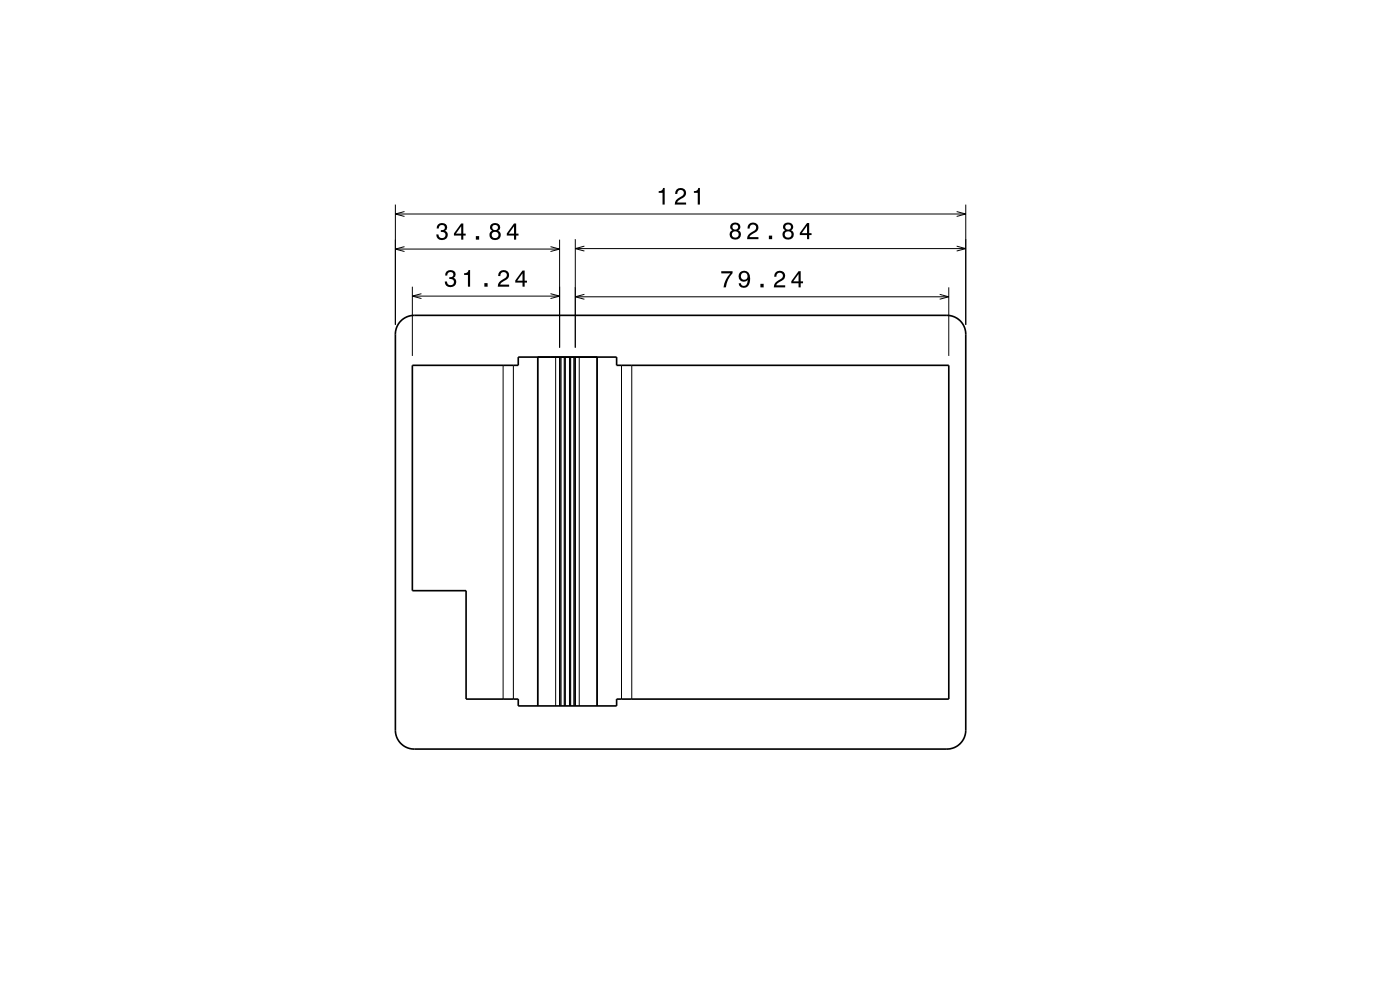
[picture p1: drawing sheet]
<svg xmlns="http://www.w3.org/2000/svg" width="297mm" height="210mm" viewBox="0 0 297 210" stroke-linecap="round" stroke-linejoin="round" font-family="sans-serif">
<g fill="none" stroke="#000" stroke-width=".21">
<path d="M83.9 43.4v25.5M83.9 45.4h121M83.9 52.8h34.8M85.8 44.9l-1.9 .5 1.9 .5M85.8 52.3l-1.9 .5 1.9 .6M116.8 52.3l1.9 .5-1.9 .6M118.7 50.8v22.9M122 50.7v23M122 52.7h82.9M124 52.2l-2 .5 2 .5M202.9 44.9l2 .5-2 .5M202.9 52.2l2 .5-2 .5"/>
<path d="M204.9 43.4v25.5M87.5 60.8v14.7M87.5 62.8h31.2M89.4 62.3l-1.9 .5 1.9 .5M106.7 77.5v70.8M108.9 77.5v70.8M114.1 75.7v74M116.8 62.3l1.9 .5-1.9 .5M117.9 75.7v74M118.7 75.7v74M119 75.7v74M119.7 75.7v74"/>
<path d="M121.1 75.7v74M121.7 75.7v74M122 75.7v74M122 63h79.3M122.9 75.7v74M124 62.4l-2 .6 2 .5M126.7 75.7v74M131.8 77.5v70.8M134 77.5v70.8M199.3 62.4l2 .6-2 .5M201.3 61v14.5"/>
</g>
<path d="M85 68.1l1.4-.9 1.5-.3h113a4 4 0 0 1 4 4v84a4 4 0 0 1-4 4h-113a4 4 0 0 1-4-4v-84l.3-1.5zM87.5 77.5h22.4v-1.8h20.9v1.8h70.5v70.8h-70.5v1.4h-20.9v-1.4h-11v-23h-11.4zM114.1 75.7v74M118.8 75.7v74M119.9 75.7v74M120.9 75.7v74M122 75.7v74M126.7 75.7v74" fill="none" stroke="#000" stroke-width=".35"/>
<g fill="#000">
<path d="M92.9 47.6l-.3 .9h.5a.62 .62 0 0 1 .3-.8 .62 .62 0 0 1 .8 .3 .62 .62 0 0 1-.2 .8h-.5v.4a.72 .72 0 0 1 1 .5 .72 .72 0 0 1-.5 .9 .72 .72 0 0 1-.9-.5l-.1-.4h-.4a1.18 1.18 0 0 0 1.5 1.2 1.18 1.18 0 0 0 .6-1.8l-.3-.1a.9 .9 0 0 0 .4-1.2 .9 .9 0 0 0-1.1-.5zM97.8 47.4l-1.5 2.1v.5h1.5v.8h.5v-.8h.5v-.4h-.5v-2.2zM97.8 48v1.6h-1.1zM100.9 50.1v.7h.7v-.7zM104.2 47.6a.83 .83 0 0 0 .2 1.3 1.11 1.11 0 0 0-.4 1.6 1.11 1.11 0 0 0 1.5 .3 1.03 1.03 0 0 0 .7-.9 1.03 1.03 0 0 0-.5-1 .89 .89 0 0 0 .4-1 .89 .89 0 0 0-1.1-.6zM104.3 49.9a.71 .71 0 0 1 1.4 0 .71 .71 0 0 1-1.4 0zM104.4 48.3a.6 .6 0 0 1 1.2 0 .6 .6 0 0 1-1.2 0zM109 47.4l-1.5 2.1v.5h1.5v.8h.5v-.8h.5v-.4h-.5v-2.2zM109 48v1.6h-1.1z" fill-rule="evenodd"/>
<path d="M94.7 57.6l-.3 .8h.5a.62 .62 0 0 1 .3-.7 .62 .62 0 0 1 .8 .3 .62 .62 0 0 1-.2 .8h-.5v.4a.72 .72 0 0 1 1 .4 .72 .72 0 0 1-.5 1 .72 .72 0 0 1-.9-.6l-.1-.3h-.4a1.18 1.18 0 0 0 1.5 1.2 1.18 1.18 0 0 0 .6-1.8l-.3-.2a.9 .9 0 0 0 .4-1.1 .9 .9 0 0 0-1.1-.5zM98.5 58v.3h.8v2.5h.4v-3.5h-.3a.77 .77 0 0 1-.9 .7zM102.8 60.1v.7h.6v-.7zM106 57.6l-.3 1h.4a.7 .7 0 0 1 .6-.9 .7 .7 0 0 1 .8 .5 .7 .7 0 0 1-.5 .9 1.8 1.8 0 0 0-1.4 1.7h2.4v-.4h-1.9a2.19 2.19 0 0 1 1.5-1.2 1.13 1.13 0 0 0 .1-1.7 1.13 1.13 0 0 0-1.7 .1zM110.8 57.4l-1.5 2.1v.4h1.5v.9h.5v-.9h.5v-.4h-.5v-2.1zM110.8 58v1.5h-1.1z" fill-rule="evenodd"/>
<path d="M139.7 40.5v.4h.9v2.5h.4v-3.5h-.3a.77 .77 0 0 1-1 .6zM143.5 40.2l-.3 .9h.5a.7 .7 0 0 1 .5-.8 .7 .7 0 0 1 .9 .5 .7 .7 0 0 1-.5 .9 1.8 1.8 0 0 0-1.5 1.7h2.5v-.4h-1.9a2.23 2.23 0 0 1 1.4-1.2 1.13 1.13 0 0 0 .1-1.7 1.13 1.13 0 0 0-1.7 .1zM147.2 40.5v.4h.8v2.5h.5v-3.5h-.4a.77 .77 0 0 1-.9 .6z" fill-rule="evenodd"/>
<path d="M155.2 47.5a.84 .84 0 0 0 .2 1.3 1.11 1.11 0 0 0-.5 1.6 1.11 1.11 0 0 0 1.6 .3 1.03 1.03 0 0 0 .7-.9 1.03 1.03 0 0 0-.6-1 .89 .89 0 0 0 .4-1 .89 .89 0 0 0-1-.6zM155.3 49.8a.71 .71 0 0 1 1.4 0 .71 .71 0 0 1-1.4 0zM155.4 48.2a.6 .6 0 0 1 1.2 0 .6 .6 0 0 1-1.2 0zM158.9 47.5l-.3 1h.4a.71 .71 0 0 1 .5-.9 .71 .71 0 0 1 .9 .5 .71 .71 0 0 1-.5 .9 1.8 1.8 0 0 0-1.4 1.7h2.4v-.4h-1.9a2.2 2.2 0 0 1 1.5-1.2 1.13 1.13 0 0 0 .1-1.6 1.13 1.13 0 0 0-1.7 0zM163.1 50v.7h.7v-.7zM166.4 47.5a.83 .83 0 0 0 .2 1.3 1.11 1.11 0 0 0-.5 1.6 1.11 1.11 0 0 0 1.6 .3 1.03 1.03 0 0 0 .7-.9 1.03 1.03 0 0 0-.6-1 .89 .89 0 0 0 .4-1 .89 .89 0 0 0-1-.6zM166.5 49.8a.71 .71 0 0 1 1.4 0 .71 .71 0 0 1-1.4 0zM166.6 48.2a.6 .6 0 0 1 1.2 0 .6 .6 0 0 1-1.2 0zM171.2 47.3l-1.5 2.1v.5h1.5v.8h.5v-.8h.5v-.4h-.5v-2.2zM171.2 47.9v1.6h-1.1z" fill-rule="evenodd"/>
<path d="M153 57.5v.5h1.9a5.2 5.2 0 0 0-1.4 3h.5a5.3 5.3 0 0 1 1.4-3v-.5zM157 57.8a1.15 1.15 0 0 0 0 1.6 1.15 1.15 0 0 0 1.6 0 1.03 1.03 0 0 1-.8 1.2 .56 .56 0 0 1-.6-.5h-.5a1.18 1.18 0 0 0 1.2 .9 1.18 1.18 0 0 0 1.1-1.1 1.77 1.77 0 0 0-1.1-2.5zM157.2 58.6a.75 .75 0 0 1 1.5 0 .75 .75 0 0 1-1.5 0zM161.3 60.2v.8h.7v-.8zM164.6 57.8l-.3 .3-.1 .6h.5a.71 .71 0 0 1 .5-.8 .71 .71 0 0 1 .9 .5 .71 .71 0 0 1-.5 .8 1.8 1.8 0 0 0-1.4 1.8h2.4v-.5h-1.9a2.2 2.2 0 0 1 1.4-1.1 1.13 1.13 0 0 0 .1-1.7 1.13 1.13 0 0 0-1.6 .1zM169.4 57.5l-1.5 2.1v.5h1.5v.9h.5v-.9h.5v-.4h-.5v-2.2zM169.4 58.1v1.6h-1.1z" fill-rule="evenodd"/>
</g>
</svg>
